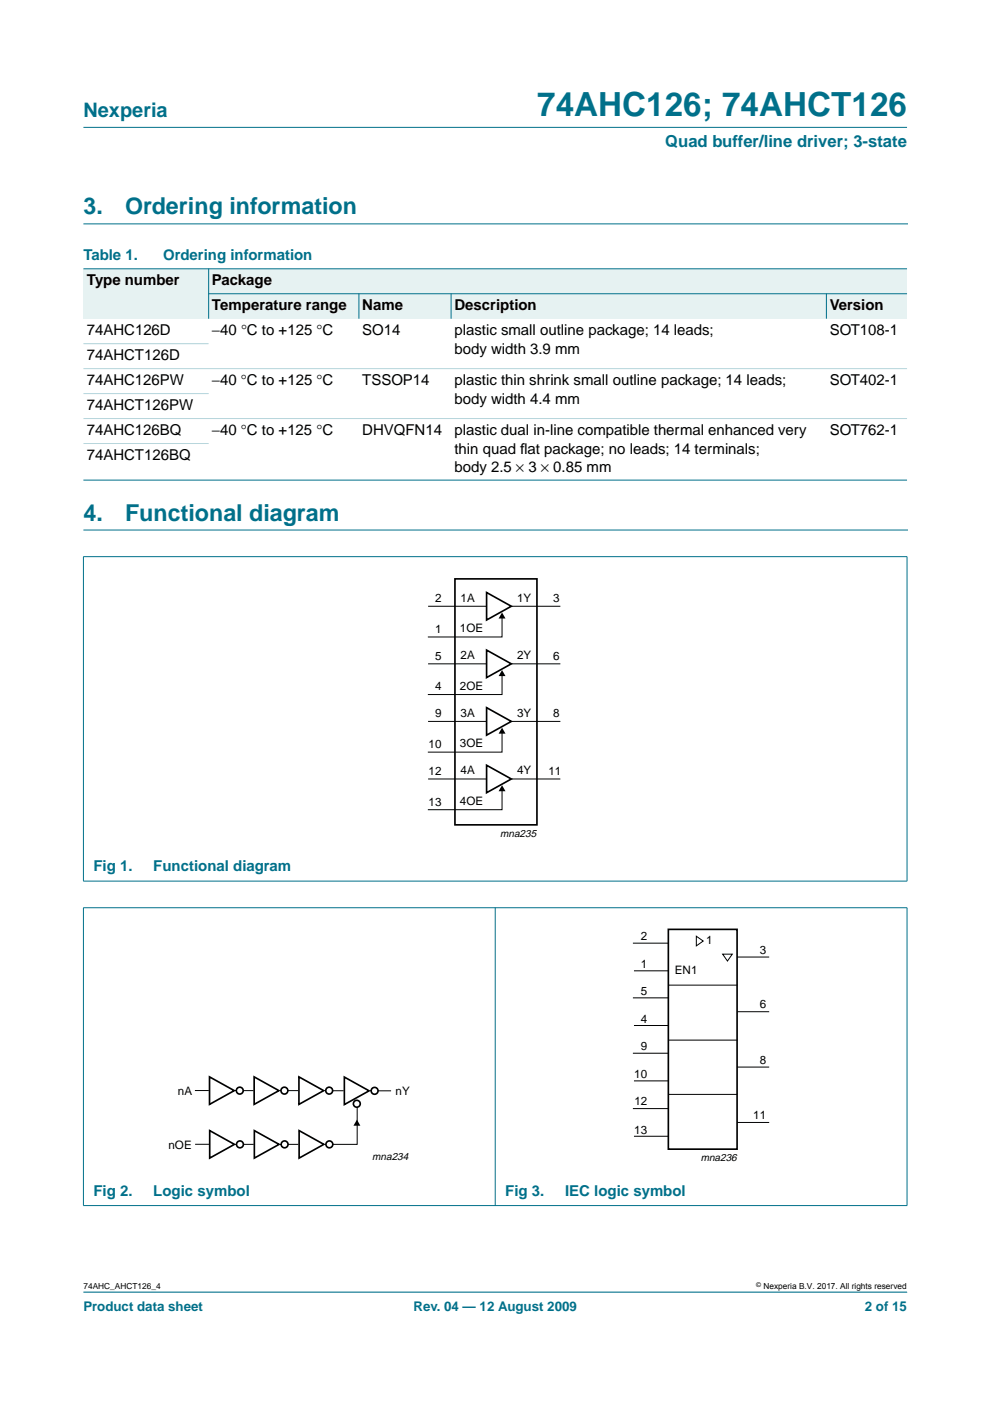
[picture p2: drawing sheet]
<svg xmlns="http://www.w3.org/2000/svg" width="210mm" height="297mm" viewBox="0 0 210 297" stroke-linecap="round" stroke-linejoin="round" font-family="sans-serif">
<defs><g id="words">
<text font-size="7.1" fill="#00708a" x="113.9" y="24.7">74AHC126; 74AHCT126</text>
<g font-size="4.9" fill="#00708a">
<text x="17.7" y="45.5">3.</text>
<text x="26.5" y="45.5">Ordering information</text>
<text x="17.7" y="110.4">4.</text>
<text x="26.5" y="110.4">Functional diagram</text>
</g>
<text font-size="4.2" fill="#00708a" x="17.7" y="24.9">Nexperia</text>
<text font-size="3.5" fill="#00708a" x="141.1" y="31.1">Quad buffer/line driver; 3-state</text>
<g font-size="3.2" fill="#00708a">
<text x="17.7" y="55.2">Table 1.</text>
<text x="34.6" y="55.2">Ordering information</text>
<text x="19.8" y="184.7">Fig 1.</text>
<text x="32.5" y="184.7">Functional diagram</text>
<text x="19.8" y="253.5">Fig 2.</text>
<text x="32.5" y="253.5">Logic symbol</text>
<text x="107.1" y="253.5">Fig 3.</text>
<text x="119.8" y="253.5">IEC logic symbol</text>
</g>
<g font-size="3.2">
<text x="18.4" y="60.5">Type number</text>
<text x="44.9" y="60.5">Package</text>
<text x="44.9" y="65.8">Temperature range</text>
<text x="76.8" y="65.8">Name</text>
<text x="96.4" y="65.8">Description</text>
<text x="175.9" y="65.8">Version</text>
<text x="18.4" y="71.1">74AHC126D</text>
<text x="44.9" y="71.1">−40 °C to +125 °C</text>
<text x="76.8" y="71.1">SO14</text>
<text x="96.3" y="71.1">plastic small outline package; 14 leads;</text>
<text x="175.9" y="71.1">SOT108-1</text>
<text x="18.4" y="76.4">74AHCT126D</text>
<text x="96.3" y="75">body width 3.9 mm</text>
<text x="18.4" y="81.7">74AHC126PW</text>
<text x="44.9" y="81.7">−40 °C to +125 °C</text>
<text x="76.8" y="81.7">TSSOP14</text>
<text x="96.3" y="81.7">plastic thin shrink small outline package; 14 leads;</text>
<text x="175.9" y="81.7">SOT402-1</text>
<text x="18.4" y="87">74AHCT126PW</text>
<text x="96.3" y="85.6">body width 4.4 mm</text>
<text x="18.4" y="92.3">74AHC126BQ</text>
<text x="44.9" y="92.3">−40 °C to +125 °C</text>
<text x="76.8" y="92.3">DHVQFN14</text>
<text x="96.3" y="92.3">plastic dual in-line compatible thermal enhanced very</text>
<text x="175.9" y="92.3">SOT762-1</text>
<text x="18.4" y="97.6">74AHCT126BQ</text>
<text x="96.3" y="96.2">thin quad f</text>
<text x="96.3" y="100">body 2.5 × 3 × 0.85 mm</text>
<text x="110.3" y="96.2">lat package; no leads; 14 terminals;</text>
</g>
<g font-size="2.8" fill="#00708a">
<text x="17.7" y="278">Product data sheet</text>
<text x="87.7" y="278">Rev. 04 — 12 August 2009</text>
<text x="183.4" y="278">2 of 15</text>
</g>
<g font-size="2.5">
<text x="92.2" y="127.7">2</text>
<text x="97.7" y="127.5">1A</text>
<text x="109.6" y="127.5">1Y</text>
<text x="117.3" y="127.6">3</text>
<text x="92.2" y="134.2">1</text>
<text x="97.5" y="134">1OE</text>
<text x="92.2" y="139.9">5</text>
<text x="97.7" y="139.7">2A</text>
<text x="109.6" y="139.7">2Y</text>
<text x="117.3" y="139.8">6</text>
<text x="92.2" y="146.4">4</text>
<text x="97.5" y="146.3">2OE</text>
<text x="92.2" y="152.1">9</text>
<text x="97.7" y="151.9">3A</text>
<text x="109.6" y="151.9">3Y</text>
<text x="117.3" y="152">8</text>
<text x="90.9" y="158.6">10</text>
<text x="97.5" y="158.5">3OE</text>
<text x="90.9" y="164.3">12</text>
<text x="97.7" y="164.2">4A</text>
<text x="109.6" y="164.2">4Y</text>
<text x="116.3" y="164.2">11</text>
<text x="90.9" y="170.8">13</text>
<text x="97.5" y="170.7">4OE</text>
<text x="135.9" y="199.3">2</text>
<text x="149.7" y="200.3">1</text>
<text x="161.1" y="202.2">3</text>
<text x="135.9" y="205.3">1</text>
<text x="143.1" y="206.5">EN1</text>
<text x="135.9" y="210.9">5</text>
<text x="161.1" y="213.8">6</text>
<text x="135.9" y="216.9">4</text>
<text x="135.9" y="222.6">9</text>
<text x="161.1" y="225.5">8</text>
<text x="37.7" y="232.2">nA</text>
<text x="83.9" y="232.1">nY</text>
<text x="134.5" y="228.7">10</text>
<text x="134.5" y="234.3">12</text>
<text x="159.7" y="237.3">11</text>
<text x="35.7" y="243.6">nOE</text>
<text x="134.5" y="240.4">13</text>
</g>
<g font-size="2.2">
<text x="106" y="177.4">mna235</text>
<text x="78.9" y="246">mna234</text>
<text x="148.6" y="246.2">mna236</text>
</g>
<g font-size="1.8">
<text x="17.7" y="273.4">74AHC_AHCT126_4</text>
<text x="161.9" y="273.4">Nexperia B.V. 2017. All rights reserved</text>
</g>
<text font-size="1.4" x="160.4" y="272.9">©</text>
</g></defs>
<path d="M17.7 47.5h174.7M17.7 112.4h174.7M192.3 273.9h-174.6" fill="none" stroke="#00708a" stroke-width=".21"/>
<path d="M17.7 27h174.6z" fill="#00708a" stroke="#00708a" stroke-width=".21"/>
<g fill="#e6f2f2">
<path d="M17.7 57h26.5v10.6h-26.5z" fill-rule="evenodd"/>
<path d="M44.2 57h148.1v5.3h-148.1z" fill-rule="evenodd"/>
<path d="M44.2 62.3h31.9v5.3h-31.9z" fill-rule="evenodd"/>
<path d="M76.1 62.3h19.5v5.3h-19.5z" fill-rule="evenodd"/>
<path d="M95.6 62.3h79.6v5.3h-79.6z" fill-rule="evenodd"/>
<path d="M175.2 62.3h17.1v5.3h-17.1z" fill-rule="evenodd"/>
</g>
<g fill="#00708a" stroke="#00708a" stroke-width=".21">
<path d="M44.2 56.9v10.7z"/>
<path d="M76.1 62.2v5.4z"/>
<path d="M95.6 62.2v5.4z"/>
<path d="M175.2 62.2v5.4z"/>
<path d="M17.7 57h174.6z"/>
<path d="M44.2 62.3h148.1z"/>
<path d="M17.7 101.8h174.6z"/>
<path d="M17.7 118.1v68.7z"/>
<path d="M192.3 118.1v68.7z"/>
<path d="M17.6 118h174.8z"/>
<path d="M17.6 186.8h174.8z"/>
<path d="M17.7 192.5v63.1z"/>
<path d="M105 192.4v63.3z"/>
<path d="M192.3 192.5v63.1z"/>
<path d="M17.6 192.5h174.8z"/>
<path d="M17.6 255.6h174.8z"/>
</g>
<g fill="#b3d4db" stroke="#b3d4db" stroke-width=".21">
<path d="M17.7 72.9h26.5z"/>
<path d="M17.7 78.2h174.6z"/>
<path d="M17.7 83.4h26.5z"/>
<path d="M17.7 88.7h174.6z"/>
<path d="M17.7 94h26.5z"/>
</g>
<g fill="none" stroke="#000" stroke-width=".35">
<path d="M96.5 122.7h17.3v52.2h-17.3zM103.2 125.6l5.2 2.9-5.2 3zM103.2 137.8l5.2 2.9-5.2 3zM103.2 150l5.2 3-5.2 2.9zM103.2 162.2l5.2 3-5.2 2.9zM141.7 197h14.6v46.6h-14.6zM44.4 228.3l5.3 2.9-5.3 2.9zM44.5 239.7l5.2 2.9-5.2 2.9zM53.9 228.3l5.2 2.9-5.2 2.9zM53.9 239.7l5.3 2.9-5.3 2.9zM63.4 228.3l5.2 2.9-5.2 2.9zM63.4 239.7l5.3 2.9-5.3 2.9z"/>
<path d="M73 228.4l5.3 2.9-5.3 2.9z"/>
<circle cx="50.8" cy="231.2" r=".73"/>
<circle cx="60.3" cy="231.2" r=".73"/>
<circle cx="69.8" cy="231.2" r=".73"/>
<circle cx="75.7" cy="234" r=".73"/>
<circle cx="79.4" cy="231.3" r=".73"/>
<circle cx="50.9" cy="242.6" r=".73"/>
<circle cx="60.3" cy="242.6" r=".73"/>
<circle cx="69.8" cy="242.6" r=".73"/>
</g>
<g fill="none" stroke="#000" stroke-width=".21">
<path d="M90.8 128.5h12.4M106.4 130.6v4.5h-15.7M108.4 128.5h10.4M90.8 140.7h12.4M90.8 153h12.4M106.4 142.8v4.5h-15.7M106.4 155v4.5h-15.7M108.4 140.7h10.4M108.4 153h10.4M90.8 165.2h12.4M106.4 167.2v4.5h-15.7M108.4 165.2h10.4"/>
<path d="M134.2 200h7.5M147.6 198.5l1.5 1-1.5 1zM134.2 211.6h7.5M134.4 217.4h7.3M134.4 205.8h7.3M141.7 208.9h14.6M153.2 202.3h2.1l-1.1 1.5zM156.3 202.9h6.8M156.3 214.5h6.8M41.3 231.2h3M51.6 231.2h2.2M61 231.2h2.2"/>
<path d="M70.5 231.3h2.4M75.7 234.7v7.9h-5.1M80.2 231.3h2.7M134.2 223.3h7.5M134.2 235h7.5M134.4 229.2h7.3M141.7 232h14.6M141.7 220.5h14.6M156.3 226.2h6.8M156.3 238h6.8M41.4 242.6h2.9M51.6 242.6h2.2"/>
<path d="M61.1 242.6h2.2M134.4 240.9h7.3"/>
</g>
<path d="M106.4 129.9l.8 1.2h-1.5zM106.4 142.1l.8 1.2h-1.5zM106.4 154.3l.8 1.3h-1.5zM106.4 166.5l.8 1.3h-1.5zM75.7 237.4l.7 1.3h-1.5z" fill="#000"/>
<use href="#words"/>
</svg>
